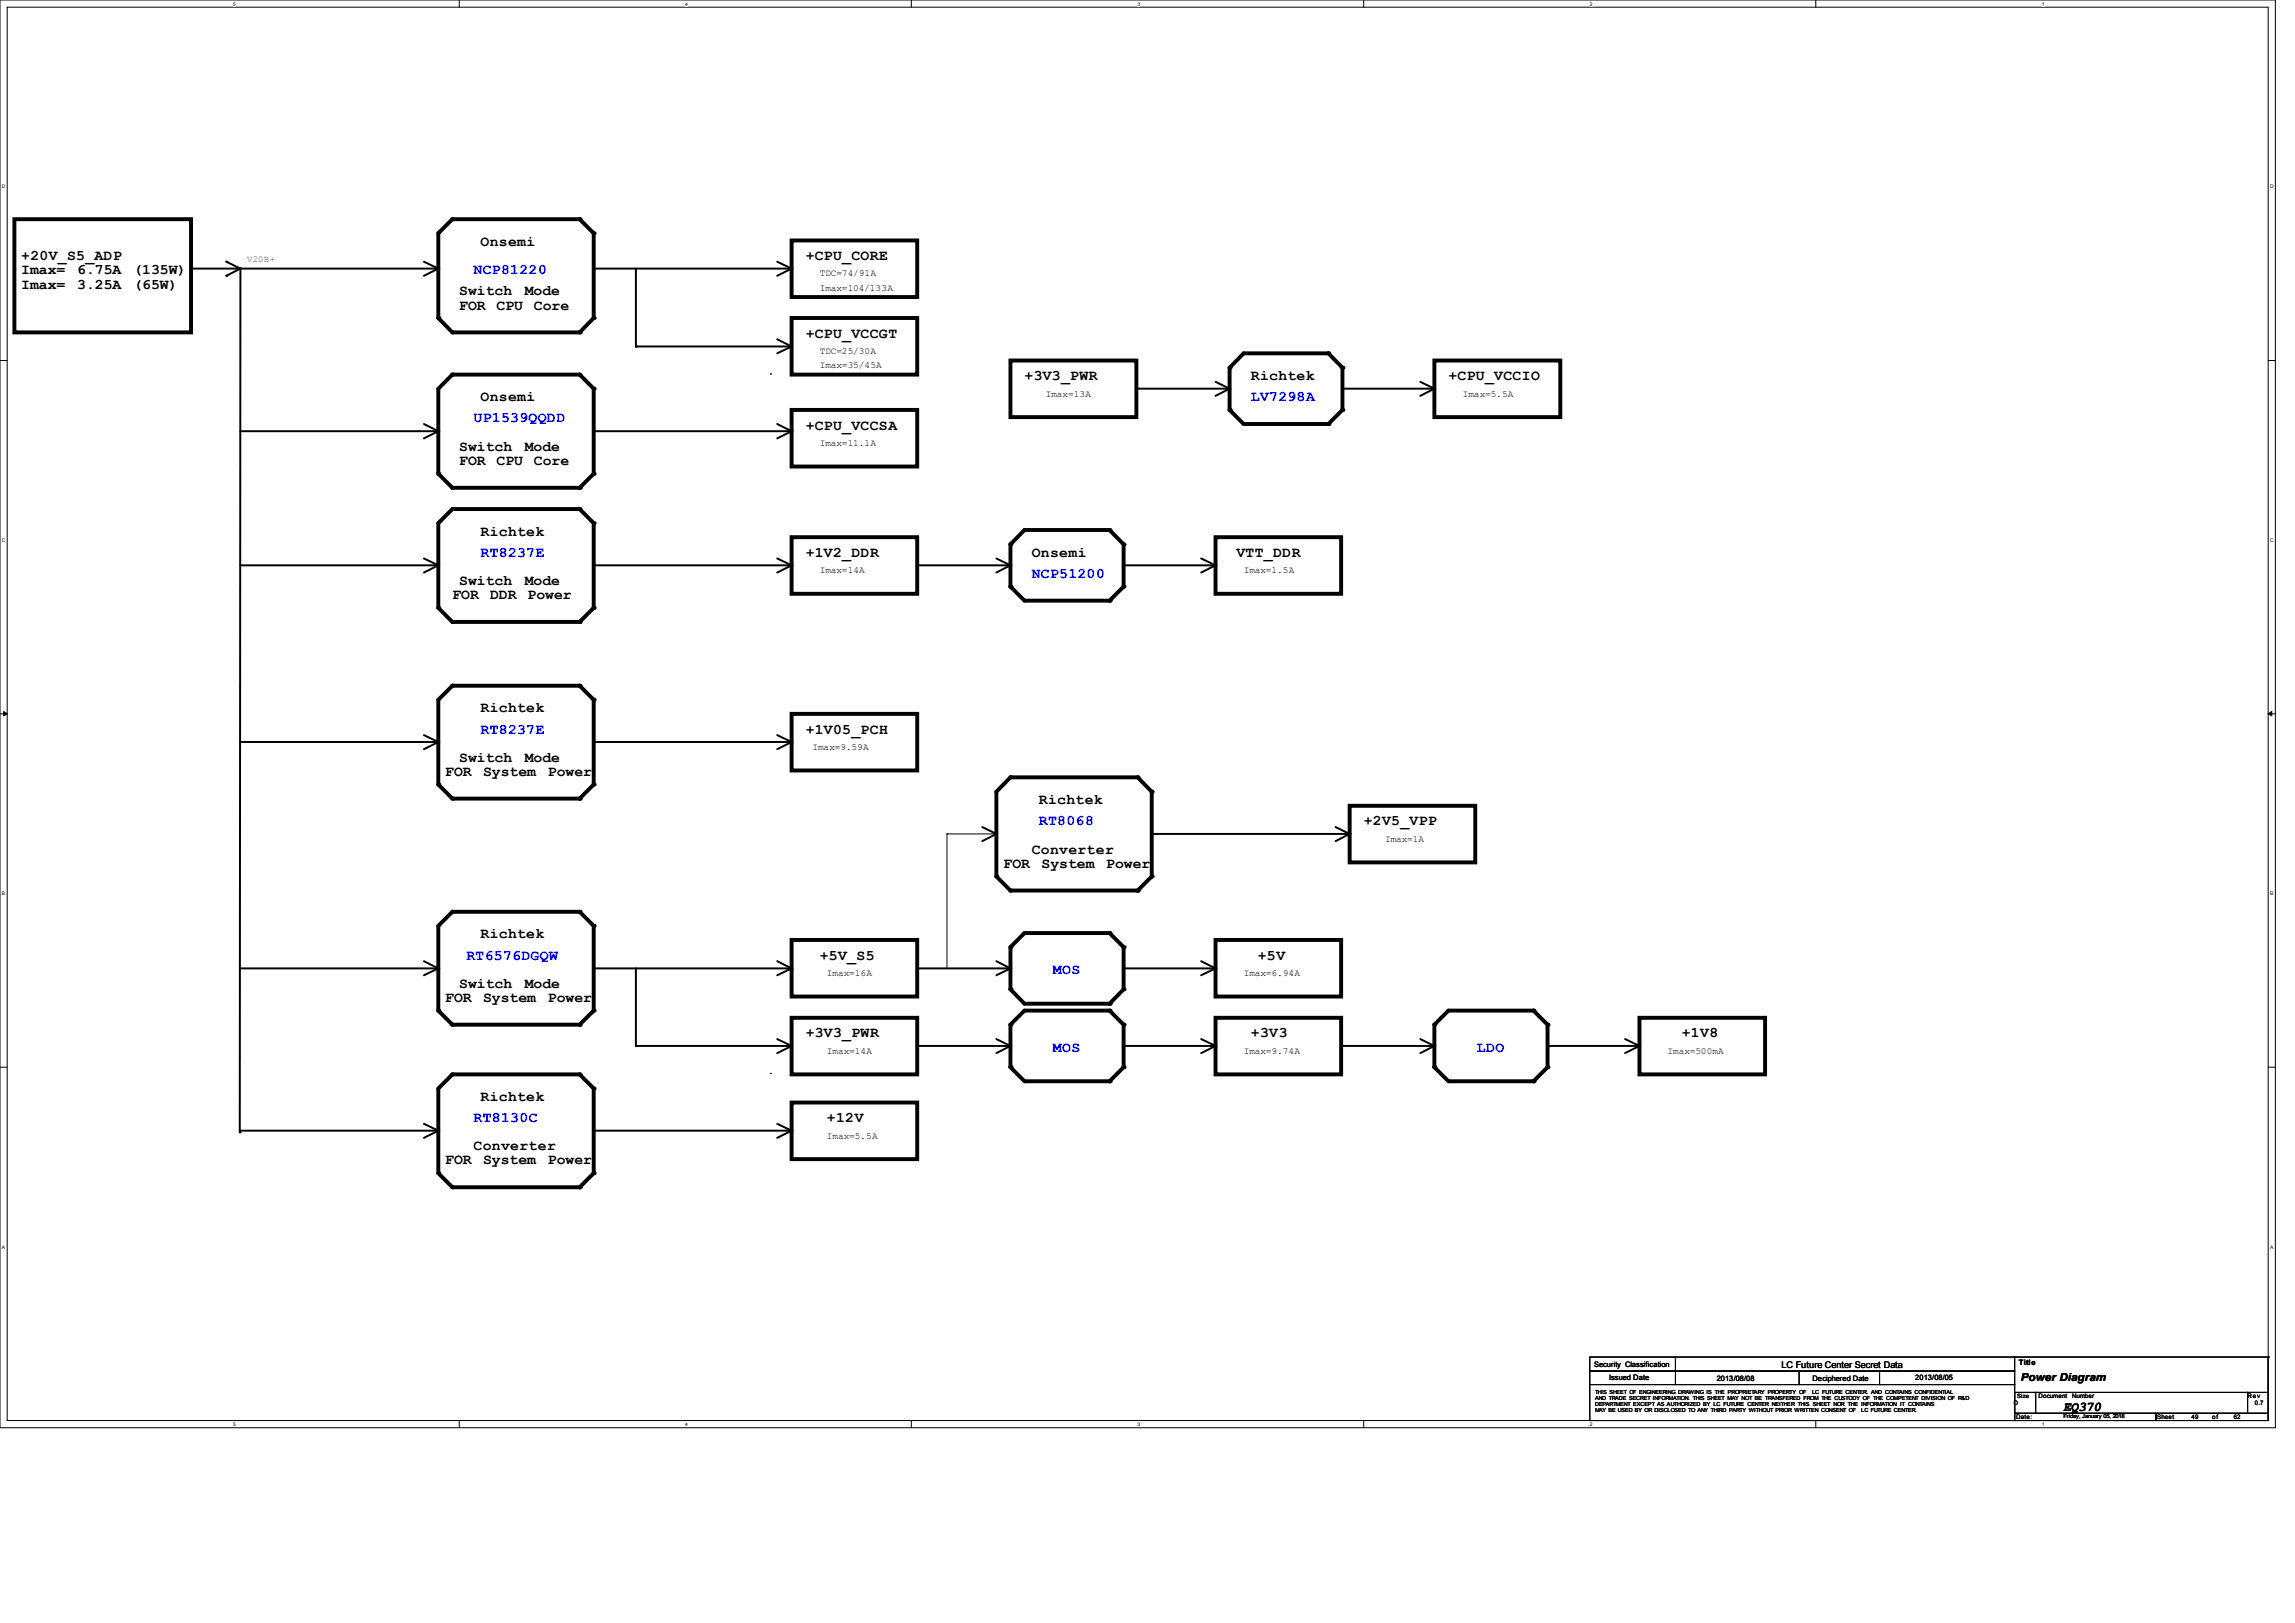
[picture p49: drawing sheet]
<svg xmlns="http://www.w3.org/2000/svg" width="297mm" height="210mm" viewBox="0 0 297 210" stroke-linecap="round" stroke-linejoin="round" font-family="sans-serif">
<defs><g id="words">
<g font-size="1.9">
<text x="2.8" y="35.5">Imax=</text>
<text x="2.8" y="33.6">+20V_S5_ADP</text>
<text x="10" y="35.5">6.75A</text>
<text x="17.3" y="35.5">(135W)</text>
<text x="62.2" y="31.8">Onsemi</text>
<text x="104.3" y="33.6">+CPU_CORE</text>
<text x="2.8" y="37.4">Imax=</text>
<text x="10" y="37.4">3.25A</text>
<text x="17.3" y="37.4">(65W)</text>
<text x="59.4" y="38.2">Switch</text>
<text x="59.4" y="40">FOR</text>
<text x="64.3" y="40">CPU</text>
<text x="67.9" y="38.2">Mode</text>
<text x="69.1" y="40">Core</text>
<text x="104.3" y="43.7">+CPU_VCCGT</text>
<text x="62.2" y="51.9">Onsemi</text>
<text x="132.6" y="49.2">+3V3_PWR</text>
<text x="161.9" y="49.2">Richtek</text>
<text x="187.4" y="49.2">+CPU_VCCIO</text>
<text x="59.4" y="58.3">Switch</text>
<text x="67.9" y="58.3">Mode</text>
<text x="104.3" y="55.6">+CPU_VCCSA</text>
<text x="59.4" y="60.2">FOR</text>
<text x="64.3" y="60.2">CPU</text>
<text x="69.1" y="60.2">Core</text>
<text x="62.2" y="69.3">Richtek</text>
<text x="58.5" y="77.5">FOR</text>
<text x="59.4" y="75.7">Switch</text>
<text x="63.4" y="77.5">DDR</text>
<text x="67.9" y="75.7">Mode</text>
<text x="68.3" y="77.5">Power</text>
<text x="104.3" y="72.1">+1V2_DDR</text>
<text x="133.5" y="72.1">Onsemi</text>
<text x="160" y="72.1">VTT_DDR</text>
<text x="62.2" y="92.2">Richtek</text>
<text x="104.3" y="94.9">+1V05_PCH</text>
<text x="57.6" y="100.4">FOR</text>
<text x="59.4" y="98.6">Switch</text>
<text x="62.5" y="100.4">System</text>
<text x="67.9" y="98.6">Mode</text>
<text x="70.9" y="100.4">Power</text>
<text x="134.4" y="104.1">Richtek</text>
<text x="176.5" y="106.8">+2V5_VPP</text>
<text x="129.9" y="112.3">FOR</text>
<text x="133.5" y="110.4">Converter</text>
<text x="134.8" y="112.3">System</text>
<text x="143.2" y="112.3">Power</text>
<text x="62.2" y="121.4">Richtek</text>
<text x="106.1" y="124.2">+5V_S5</text>
<text x="162.8" y="124.2">+5V</text>
<text x="57.6" y="129.6">FOR</text>
<text x="59.4" y="127.8">Switch</text>
<text x="62.5" y="129.6">System</text>
<text x="67.9" y="127.8">Mode</text>
<text x="70.9" y="129.6">Power</text>
<text x="104.3" y="134.2">+3V3_PWR</text>
<text x="161.9" y="134.2">+3V3</text>
<text x="217.6" y="134.2">+1V8</text>
<text x="62.2" y="142.5">Richtek</text>
<text x="61.3" y="148.8">Converter</text>
<text x="107" y="145.2">+12V</text>
<text x="57.6" y="150.7">FOR</text>
<text x="62.5" y="150.7">System</text>
<text x="70.9" y="150.7">Power</text>
</g>
<g font-size="1.9" fill="#00f">
<text x="61.3" y="35.5">NCP81220</text>
<text x="161.9" y="51.9">LV7298A</text>
<text x="61.3" y="54.7">UP1539QQDD</text>
<text x="62.2" y="72.1">RT8237E</text>
<text x="133.5" y="74.8">NCP51200</text>
<text x="62.2" y="94.9">RT8237E</text>
<text x="134.4" y="106.8">RT8068</text>
<text x="60.4" y="124.2">RT6576DGQW</text>
<text x="136.3" y="126">MOS</text>
<text x="136.3" y="136.1">MOS</text>
<text x="191.1" y="136.1">LDO</text>
<text x="61.3" y="145.2">RT8130C</text>
</g>
<text font-size="1.7" x="267" y="182.5">EQ370</text>
<text font-size="1.4" x="261.5" y="178.7">Power Diagram</text>
<text font-size="1.2" fill="#f00" x="32" y="33.9">V20B+</text>
<g font-size="1.2">
<text x="106.1" y="35.8">TDC=74/91A</text>
<text x="106.1" y="37.6">Imax=104/133A</text>
<text x="106.1" y="47.7">Imax=35/45A</text>
<text x="106.1" y="45.8">TDC=25/30A</text>
<text x="135.3" y="51.3">Imax=13A</text>
<text x="189.3" y="51.3">Imax=5.5A</text>
<text x="106.1" y="57.7">Imax=11.1A</text>
<text x="106.1" y="74.2">Imax=14A</text>
<text x="160.9" y="74.2">Imax=1.5A</text>
<text x="105.2" y="97">Imax=9.59A</text>
<text x="179.2" y="108.9">Imax=1A</text>
<text x="107" y="126.3">Imax=16A</text>
<text x="160.9" y="126.3">Imax=6.94A</text>
<text x="107" y="136.4">Imax=14A</text>
<text x="160.9" y="136.4">Imax=9.74A</text>
<text x="215.8" y="136.4">Imax=500mA</text>
<text x="107" y="147.3">Imax=5.5A</text>
<text x="230.5" y="177">LC Future Center Secret Data</text>
</g>
<g font-size="1">
<text x="206.3" y="176.8">Security Classification</text>
<text x="208.2" y="178.6">Issued Date</text>
<text x="222.2" y="178.6">2013/08/08</text>
<text x="234.6" y="178.6">Deciphered Date</text>
<text x="247.9" y="178.6">2013/08/05</text>
<text x="261.3" y="176.6">Title</text>
</g>
<g font-size=".8">
<text x="260.6" y="181.8">D</text>
<text x="260.9" y="183.6">Date:</text>
<text x="261.1" y="180.9">Size</text>
<text x="263.8" y="180.9">Document</text>
<text x="268.2" y="180.9">Number</text>
<text x="279.2" y="183.6">Sheet</text>
<text x="283.6" y="183.6">49</text>
<text x="286.3" y="183.6">of</text>
<text x="289.1" y="183.6">62</text>
<text x="290.9" y="180.9">Rev</text>
<text x="291.8" y="181.8">0.7</text>
</g>
<g font-size=".7">
<text x="206.4" y="180.4">THIS SHEET OF ENGINEERING DRAWING IS THE PROPRIETARY PROPERTY OF</text>
<text x="206.4" y="181.2">AND TRADE SECRET INFORMATION. THIS SHEET MAY NOT BE TRANSFERED FROM THE CUSTODY OF THE COMPETENT DIVISION OF R&amp;D</text>
<text x="206.4" y="181.9">DEPARTMENT EXCEPT AS AUTHORIZED BY LC FUTURE CENTER NEITHER THIS SHEET NOR THE INFORMATION IT CONTAINS</text>
<text x="206.4" y="182.7">MAY BE USED BY OR DISCLOSED TO ANY THIRD PARTY WITHOUT PRIOR WRITTEN CONSENT OF</text>
<text x="234.5" y="180.4">LC FUTURE CENTER. AND CONTAINS CONFIDENTIAL</text>
<text x="240.9" y="182.7">LC FUTURE CENTER.</text>
<text x="267.1" y="183.5">Friday, January 05, 2018</text>
</g>
<g font-size=".6">
<text x="30.2" y=".7">5</text>
<text x="88.7" y=".7">4</text>
<text x="147.2" y=".7">3</text>
<text x="205.7" y=".7">2</text>
<text x="264.2" y=".7">1</text>
<text x=".3" y="24.4">D</text>
<text x="293.8" y="24.4">D</text>
<text x=".3" y="70.1">C</text>
<text x="293.8" y="70.1">C</text>
<text x=".3" y="115.8">B</text>
<text x="293.8" y="115.8">B</text>
<text x=".3" y="161.5">A</text>
<text x="293.8" y="161.5">A</text>
<text x="30.2" y="184.5">5</text>
<text x="88.7" y="184.5">4</text>
<text x="147.2" y="184.5">3</text>
<text x="205.7" y="184.5">2</text>
<text x="264.2" y="184.5">1</text>
</g>
</g></defs>
<path d="M0 0h294.5v184.7h-294.5zM.9 .9h292.6v182.9h-292.6z" fill="none" stroke="#000" stroke-width=".13"/>
<g fill="#fff">
<path d="M30.2 .1h.3v.7h-.3z"/>
<path d="M30.2 183.9h.3v.8h-.3z"/>
</g>
<path d="M59.4 0v.9M59.4 183.8v.9" fill="none" stroke="#000" stroke-width=".13"/>
<g fill="#fff">
<path d="M88.7 .1h.3v.7h-.3z"/>
<path d="M88.7 183.9h.3v.8h-.3z"/>
</g>
<path d="M117.9 0v.9M117.9 183.8v.9" fill="none" stroke="#000" stroke-width=".13"/>
<g fill="#fff">
<path d="M147.2 .1h.3v.7h-.3z"/>
<path d="M147.2 183.9h.3v.8h-.3z"/>
</g>
<path d="M176.5 0v.9M176.5 183.8v.9" fill="none" stroke="#000" stroke-width=".13"/>
<g fill="#fff">
<path d="M205.7 .1h.4v.7h-.4z"/>
<path d="M205.7 183.9h.4v.8h-.4z"/>
</g>
<path d="M235 0v.9M235 183.8v.9" fill="none" stroke="#000" stroke-width=".13"/>
<g fill="#fff">
<path d="M264.2 .1h.4v.7h-.4z"/>
<path d="M264.2 183.9h.4v.8h-.4z"/>
<path d="M.3 23.8h.4v.7h-.4z"/>
<path d="M293.8 23.8h.5v.7h-.5z"/>
<path d="M.3 69.5h.4v.7h-.4z"/>
<path d="M293.8 69.5h.5v.7h-.5z"/>
</g>
<path d="M0 46.6h.9M293.5 46.6h1" fill="none" stroke="#000" stroke-width=".13"/>
<g fill="#fff">
<path d="M.3 115.2h.4v.8h-.4z"/>
<path d="M293.8 115.2h.4v.8h-.4z"/>
</g>
<path d="M0 92.4h.9M293.5 92.4h1" fill="none" stroke="#000" stroke-width=".13"/>
<path d="M.5 92.1l.4 .3-.4 .2zM293.5 92.4l.5-.3v.5z" fill="#000" stroke="#000" stroke-width=".13"/>
<g fill="#fff">
<path d="M.3 161h.3v.7h-.3z"/>
<path d="M293.8 161h.4v.7h-.4z"/>
</g>
<g fill="none" stroke="#000" stroke-width=".13">
<path d="M99.7 48.4h.1M122.5 107.9h.1M122.5 107.9v17.4M122.5 107.9h6.4M128.9 107.9h.1M0 138.1h.9M99.7 138.9h.1M293.5 138.1h1M205.7 175.6h55v1.8h-55zM205.7 177.4h55v1.7h-55zM205.7 179.1h55v4.7h-55zM216.8 177.4h.1"/>
<path d="M216.8 179.1h.1M216.8 175.6v3.5M232.8 179.1h.1M232.8 177.4v1.7M243.2 179.1h.1M243.2 177.4v1.7M260.6 175.6h32.9M293.5 175.6h.1M293.5 175.6v4.6M260.7 180.2h2.7v2.7h-2.7zM260.7 182.9h18.3v.9h-18.3zM263.4 180.2h27.5v2.7h-27.5z"/>
<path d="M279 182.9h14.5v.9h-14.5zM290.9 180.2h2.6v2.7h-2.6z"/>
</g>
<g fill="none" stroke="#000" stroke-width=".51">
<path d="M1.9 28.4h22.8v14.6h-22.8zM58.5 28.4h16.5l1.8 1.8v10.9l-1.8 1.9h-16.5l-1.8-1.9v-10.9zM102.4 31.1h16.3v7.3h-16.3zM58.5 48.5h16.5l1.8 1.8v11l-1.8 1.8h-16.5l-1.8-1.8v-11zM102.4 41.1h16.3v7.4h-16.3zM102.4 53h16.3v7.4h-16.3zM130.8 46.6h16.3v7.4h-16.3zM160.9 45.7h11l1.8 1.9v5.4l-1.8 1.9h-11l-1.8-1.9v-5.4zM185.6 46.6h16.3v7.4h-16.3zM58.5 65.9h16.5l1.8 1.8v11l-1.8 1.8h-16.5l-1.8-1.8v-11zM102.4 69.5h16.3v7.3h-16.3zM132.6 68.6h11l1.8 1.8v5.5l-1.8 1.8h-11l-1.8-1.8v-5.5z"/>
<path d="M157.3 69.5h16.3v7.3h-16.3zM58.5 88.7h16.5l1.8 1.8v11l-1.8 1.8h-16.5l-1.8-1.8v-11zM102.4 92.4h16.3v7.3h-16.3zM58.5 118h16.5l1.8 1.8v11l-1.8 1.8h-16.5l-1.8-1.8v-11zM130.8 100.6h16.4l1.8 1.8v11l-1.8 1.8h-16.4l-1.9-1.8v-11zM174.7 104.3h16.2v7.3h-16.2zM58.5 139h16.5l1.8 1.8v11l-1.8 1.8h-16.5l-1.8-1.8v-11zM102.4 131.7h16.3v7.3h-16.3zM102.4 121.6h16.3v7.3h-16.3zM130.8 122.5l1.8-1.8h11l1.8 1.8v5.5l-1.8 1.9h-11l-1.8-1.9zM130.8 132.6l1.8-1.8h11l1.8 1.8v5.5l-1.8 1.8h-11l-1.8-1.8zM157.3 121.6h16.3v7.3h-16.3z"/>
<path d="M157.3 131.7h16.3v7.3h-16.3zM185.6 132.6l1.8-1.8h11.1l1.8 1.8v5.5l-1.8 1.8h-11.1l-1.8-1.8zM212.2 131.7h16.2v7.3h-16.2zM102.4 142.7h16.3v7.3h-16.3z"/>
</g>
<g fill="none" stroke="#000" stroke-width=".25">
<path d="M24.7 34.8h32M29.3 33.9h.1M29.3 35.7h.1M29.3 33.9l1.8 .9M31.1 34.8h.1M31.1 34.8l-.1 111.7M31.1 34.8l-1.8 .9M54.9 33.9l1.8 .9-1.8 .9M56.7 34.8h.1M76.8 34.8h25.6M82.3 34.8v10M100.6 33.9l1.8 .9-1.8 .9"/>
<path d="M102.4 34.8h.1M31.1 55.8h25.6M54.9 54.9l1.8 .9-1.8 .9M56.7 55.8h.1M76.8 55.8h25.6M82.3 44.8h.1M82.3 44.8h20.1M100.6 43.9l1.8 .9-1.8 .9M100.6 54.9l1.8 .9-1.8 .9M102.4 55.8h.1M147.2 50.3h11.9M157.3 49.4l1.8 .9-1.8 .9"/>
<path d="M159.1 50.3h.1M173.7 50.3h11.9M183.8 49.4l1.8 .9-1.8 .9M185.6 50.3h.1M31.1 73.1h25.6M54.9 72.3l1.8 .8-1.8 1M56.7 73.1h.1M76.8 73.1h25.6M100.6 72.3l1.8 .8-1.8 1M102.4 73.1h.1M118.9 73.1h11.9M128.9 72.3l1.9 .8-1.9 1"/>
<path d="M130.8 73.1h.1M145.4 73.1h11.9M155.4 72.3l1.9 .8-1.9 1M157.3 73.1h.1M31.1 96h25.6M54.9 95.1l1.8 .9-1.8 .9M56.7 96h.1M76.8 96h25.6M100.6 95.1l1.8 .9-1.8 .9M102.4 96h.1M127.1 107l1.8 .9-1.8 .9M149 107.9h25.7"/>
<path d="M172.8 107l1.9 .9-1.9 .9M174.7 107.9h.1M31.1 125.3h25.6M54.9 124.4l1.8 .9-1.8 .9M56.7 125.3h.1M76.8 125.3h25.6M82.3 135.3h.1M82.3 125.3v10M82.3 135.3h20.1M100.6 124.4l1.8 .9-1.8 .9M100.6 134.4l1.8 .9-1.8 1M102.4 125.3h.1"/>
<path d="M118.9 125.3h11.9M118.9 135.3h11.9M128.9 124.4l1.9 .9-1.9 .9M128.9 134.4l1.9 .9-1.9 1M130.8 125.3h.1M130.8 135.3h.1M145.4 125.3h11.9M145.4 135.3h11.9M155.4 124.4l1.9 .9-1.9 .9M155.4 134.4l1.9 .9-1.9 1M157.3 125.3h.1M157.3 135.3h.1"/>
<path d="M173.7 135.3h11.9M183.8 134.4l1.8 .9-1.8 1M185.6 135.3h.1M200.3 135.3h11.9M210.3 134.4l1.9 .9-1.9 1M212.2 135.3h.1M31 146.5h.1M31.1 146.3h25.6M54.9 145.4l1.8 .9-1.8 .9M56.7 146.3h.1M76.8 146.3h25.6M100.6 145.4l1.8 .9-1.8 .9"/>
<path d="M102.4 146.3h.1"/>
</g>
<g fill="#000">
<circle cx="58.5" cy="28.4" r=".25"/>
<circle cx="75" cy="28.4" r=".25"/>
<circle cx="76.8" cy="30.2" r=".25"/>
<circle cx="56.7" cy="41.1" r=".25"/>
<circle cx="58.5" cy="43" r=".25"/>
<circle cx="58.5" cy="48.5" r=".25"/>
<circle cx="75" cy="48.5" r=".25"/>
<circle cx="75" cy="43" r=".25"/>
<circle cx="76.8" cy="41.1" r=".25"/>
<circle cx="76.8" cy="50.3" r=".25"/>
<circle cx="159.1" cy="53" r=".25"/>
<circle cx="159.1" cy="47.6" r=".25"/>
<circle cx="171.9" cy="45.7" r=".25"/>
<circle cx="171.9" cy="54.9" r=".25"/>
<circle cx="173.7" cy="47.6" r=".25"/>
<circle cx="173.7" cy="53" r=".25"/>
<circle cx="56.7" cy="78.7" r=".25"/>
<circle cx="56.7" cy="61.3" r=".25"/>
<circle cx="58.5" cy="65.9" r=".25"/>
<circle cx="58.5" cy="63.1" r=".25"/>
<circle cx="75" cy="63.1" r=".25"/>
<circle cx="75" cy="65.9" r=".25"/>
<circle cx="76.8" cy="61.3" r=".25"/>
<circle cx="76.8" cy="78.7" r=".25"/>
<circle cx="76.8" cy="67.7" r=".25"/>
<circle cx="130.8" cy="75.9" r=".25"/>
<circle cx="130.8" cy="70.4" r=".25"/>
<circle cx="143.6" cy="77.7" r=".25"/>
<circle cx="143.6" cy="68.6" r=".25"/>
<circle cx="145.4" cy="70.4" r=".25"/>
<circle cx="145.4" cy="75.9" r=".25"/>
<circle cx="58.5" cy="80.5" r=".25"/>
<circle cx="58.5" cy="88.7" r=".25"/>
<circle cx="75" cy="80.5" r=".25"/>
<circle cx="75" cy="88.7" r=".25"/>
<circle cx="76.8" cy="90.5" r=".25"/>
<circle cx="56.7" cy="101.5" r=".25"/>
<circle cx="58.5" cy="118" r=".25"/>
<circle cx="58.5" cy="103.3" r=".25"/>
<circle cx="75" cy="103.3" r=".25"/>
<circle cx="75" cy="118" r=".25"/>
<circle cx="76.8" cy="101.5" r=".25"/>
<circle cx="76.8" cy="119.8" r=".25"/>
<circle cx="128.9" cy="113.4" r=".25"/>
<circle cx="130.8" cy="115.2" r=".25"/>
<circle cx="130.8" cy="100.6" r=".25"/>
<circle cx="147.2" cy="115.2" r=".25"/>
<circle cx="147.2" cy="100.6" r=".25"/>
<circle cx="149" cy="113.4" r=".25"/>
<circle cx="149" cy="102.4" r=".25"/>
<circle cx="56.7" cy="130.8" r=".25"/>
<circle cx="58.5" cy="132.6" r=".25"/>
<circle cx="58.5" cy="139" r=".25"/>
<circle cx="75" cy="132.6" r=".25"/>
<circle cx="75" cy="139" r=".25"/>
<circle cx="76.8" cy="130.8" r=".25"/>
<circle cx="130.8" cy="132.6" r=".25"/>
<circle cx="130.8" cy="122.5" r=".25"/>
<circle cx="130.8" cy="128" r=".25"/>
<circle cx="130.8" cy="138.1" r=".25"/>
<circle cx="143.6" cy="129.9" r=".25"/>
<circle cx="143.6" cy="139.9" r=".25"/>
<circle cx="143.6" cy="130.8" r=".25"/>
<circle cx="143.6" cy="120.7" r=".25"/>
<circle cx="145.4" cy="122.5" r=".25"/>
<circle cx="145.4" cy="128" r=".25"/>
<circle cx="145.4" cy="132.6" r=".25"/>
<circle cx="145.4" cy="138.1" r=".25"/>
<circle cx="185.6" cy="138.1" r=".25"/>
<circle cx="185.6" cy="132.6" r=".25"/>
<circle cx="198.5" cy="139.9" r=".25"/>
<circle cx="198.5" cy="130.8" r=".25"/>
<circle cx="200.3" cy="132.6" r=".25"/>
<circle cx="200.3" cy="138.1" r=".25"/>
<circle cx="56.7" cy="151.8" r=".25"/>
<circle cx="58.5" cy="153.6" r=".25"/>
<circle cx="75" cy="153.6" r=".25"/>
<circle cx="76.8" cy="151.8" r=".25"/>
<circle cx="76.8" cy="140.8" r=".25"/>
</g>
<use href="#words"/>
</svg>
